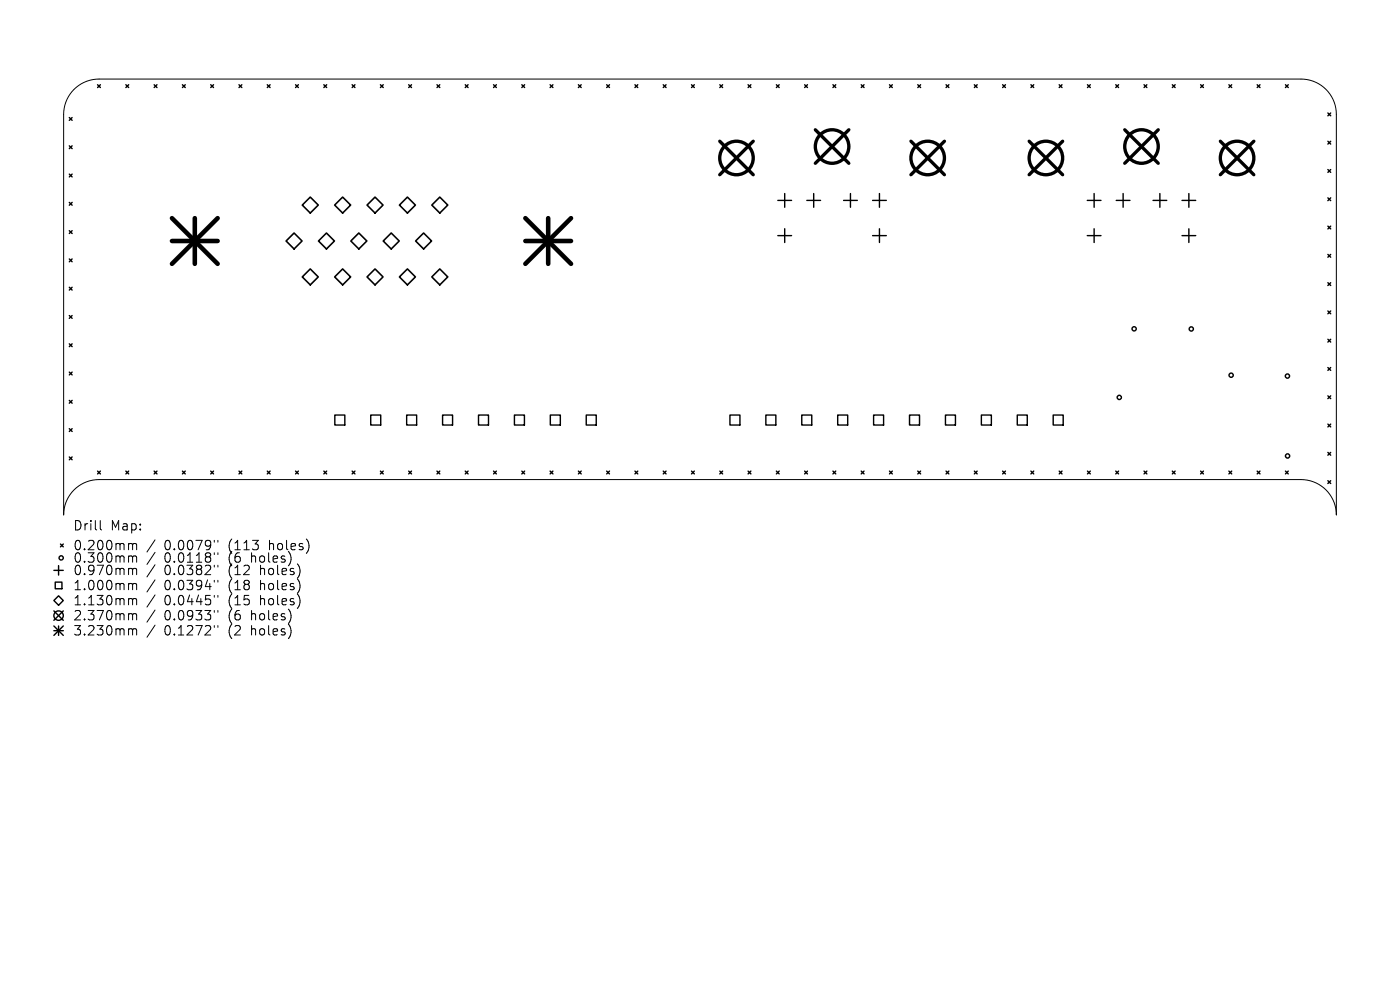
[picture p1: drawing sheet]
<svg xmlns="http://www.w3.org/2000/svg" width="297mm" height="210mm" viewBox="0 0 297 210" stroke-linecap="round" stroke-linejoin="round" font-family="sans-serif">
<defs><g id="words">
<g font-size="2.8">
<text x="15.4" y="112.8">Drill</text>
<text x="23.4" y="112.8">Map:</text>
<text x="15.4" y="117">0.200mm</text>
<text x="15.4" y="119.6">0.300mm</text>
<text x="34.9" y="117">0.0079&quot;</text>
<text x="34.9" y="119.6">0.0118&quot;</text>
<text x="48.6" y="117">(113</text>
<text x="48.6" y="119.6">(6</text>
<text x="53.6" y="119.6">holes)</text>
<text x="57.4" y="117">holes)</text>
<text x="15.4" y="122.3">0.970mm</text>
<text x="15.4" y="125.5">1.000mm</text>
<text x="34.9" y="122.3">0.0382&quot;</text>
<text x="34.9" y="125.5">0.0394&quot;</text>
<text x="48.6" y="122.3">(12</text>
<text x="48.6" y="125.5">(18</text>
<text x="55.5" y="122.3">holes)</text>
<text x="55.5" y="125.5">holes)</text>
<text x="15.4" y="128.7">1.130mm</text>
<text x="15.4" y="131.9">2.370mm</text>
<text x="34.9" y="128.7">0.0445&quot;</text>
<text x="34.9" y="131.9">0.0933&quot;</text>
<text x="48.6" y="128.7">(15</text>
<text x="48.6" y="131.9">(6</text>
<text x="53.6" y="131.9">holes)</text>
<text x="55.5" y="128.7">holes)</text>
<text x="15.4" y="135.1">3.230mm</text>
<text x="34.9" y="135.1">0.1272&quot;</text>
<text x="48.6" y="135.1">(2</text>
<text x="53.6" y="135.1">holes)</text>
</g>
</g></defs>
<g fill="none" stroke="#000" stroke-width=".21">
<path d="M15.7 19a7.5 7.5 0 0 1 5.3-2.2h255a7.5 7.5 0 0 1 7.5 7.5v84.9a7.5 7.5 0 0 0-7.5-7.5h-255a7.5 7.5 0 0 0-7.5 7.5v-84.9a7.5 7.5 0 0 1 2.2-5.3zM21.3 110.4v1.7l.3 .3M27.6 115.3h.2l.3 .3M27.6 117.9h.2l.3 .3M28.1 115.6l.3-.3 .5 .1 .1 1.2M28.1 115.6v1M28.1 118.2v1.1M28.1 118.2l.3-.3 .5 .1 .1 1.3M32.9 114.5l-1.7 2.6M32.9 117.2l-1.7 2.5M32.9 119.8l-1.7 2.6M45.5 114.6v.4"/>
<path d="M45.5 117.3v.3M45.5 119.9v.4M46.2 114.6v.4M46.2 117.3v.3M46.2 119.9v.4M27.6 120.6h.2l.3 .3M27.6 123.8l.4 .1 .1 .2M27.6 127l.4 .1 .1 .2M27.6 130.2h.2l.3 .3M27.6 133.4l.4 .1 .1 .2M28.1 120.9v1M28.1 124.1v1"/>
<path d="M28.1 127.3v1M28.1 130.5v1M28.1 133.7v1M28.1 120.9l.3-.3 .5 .1 .1 1.2M28.1 124.1l.3-.3 .5 .1 .1 1.2M28.1 127.3l.3-.3 .5 .1 .1 1.2M28.1 130.5l.3-.3 .5 .1 .1 1.2M28.1 133.7l.3-.3 .5 .1 .1 1.2M32.9 123l-1.7 2.6M32.9 126.2l-1.7 2.6M32.9 129.4l-1.7 2.6M32.9 132.6l-1.7 2.6"/>
<path d="M45.5 123.1v.4M45.5 126.3v.4M45.5 129.5v.4M45.5 132.7v.4M46.2 123.1v.4M46.2 126.3v.4M46.2 129.5v.4M46.2 132.7v.4"/>
</g>
<g fill="none" stroke="#000" stroke-width=".3">
<path d="M20.7 18l.6 .6M21.3 18l-.6 .6M26.7 18l.6 .6M27.3 18l-.6 .6M32.7 18l.6 .6M33.3 18l-.6 .6M38.7 18l.6 .6M39.3 18l-.6 .6M44.7 18l.6 .6M45.3 18l-.6 .6M50.7 18l.6 .6M51.3 18l-.6 .6"/>
<path d="M56.7 18l.6 .6M57.3 18l-.6 .6M62.7 18l.6 .6M63.3 18l-.6 .6M68.7 18l.6 .6M69.3 18l-.6 .6M74.7 18l.6 .6M75.3 18l-.6 .6M80.7 18l.6 .6M81.3 18l-.6 .6M86.7 18l.6 .6M87.3 18l-.6 .6"/>
<path d="M92.7 18l.6 .6M93.3 18l-.6 .6M98.7 18l.6 .6M99.3 18l-.6 .6M104.7 18l.6 .6M105.3 18l-.6 .6M110.7 18l.6 .6M111.3 18l-.6 .6M116.7 18l.6 .6M117.3 18l-.6 .6M122.7 18l.6 .6M123.3 18l-.6 .6"/>
<path d="M128.7 18l.6 .6M129.3 18l-.6 .6M134.7 18l.6 .6M135.3 18l-.6 .6M140.7 18l.6 .6M141.3 18l-.6 .6M146.7 18l.6 .6M147.3 18l-.6 .6M152.7 18l.6 .6M153.3 18l-.6 .6M158.7 18l.6 .6M159.3 18l-.6 .6"/>
<path d="M164.7 18l.6 .6M165.3 18l-.6 .6M170.7 18l.6 .6M171.3 18l-.6 .6M176.7 18l.6 .6M177.3 18l-.6 .6M182.7 18l.6 .6M183.3 18l-.6 .6M188.7 18l.6 .6M189.3 18l-.6 .6M194.7 18l.6 .6M195.3 18l-.6 .6"/>
<path d="M200.7 18l.6 .6M201.3 18l-.6 .6M206.7 18l.6 .6M207.3 18l-.6 .6M212.7 18l.6 .6M213.3 18l-.6 .6M218.7 18l.6 .6M219.3 18l-.6 .6M224.7 18l.6 .6M225.3 18l-.6 .6M230.7 18l.6 .6M231.3 18l-.6 .6"/>
<path d="M236.7 18l.6 .6M237.3 18l-.6 .6M242.7 18l.6 .6M243.3 18l-.6 .6M248.7 18l.6 .6M249.3 18l-.6 .6M254.7 18l.6 .6M255.3 18l-.6 .6M260.7 18l.6 .6M261.3 18l-.6 .6M266.7 18l.6 .6M267.3 18l-.6 .6"/>
<path d="M272.7 18l.6 .6M273.3 18l-.6 .6M14.7 24.9l.6 .6M14.7 30.9l.6 .6M14.7 36.9l.6 .6M15.3 24.9l-.6 .6M15.3 30.9l-.6 .6M15.3 36.9l-.6 .6M281.7 24l.6 .6M281.7 30l.6 .6M281.7 36l.6 .6M282.3 24l-.6 .6"/>
<path d="M282.3 30l-.6 .6M282.3 36l-.6 .6M14.7 42.9l.6 .6M14.7 48.9l.6 .6M14.7 54.9l.6 .6M15.3 42.9l-.6 .6M15.3 48.9l-.6 .6M15.3 54.9l-.6 .6M165 42.5h2.9M165 50h2.9M166.5 41.1v2.9M166.5 48.5v2.9"/>
<path d="M171.2 42.5h2.9M172.6 41.1v2.9M179 42.5h2.9M180.4 41.1v2.9M185.1 42.5h2.9M185.1 50h2.9M186.6 41.1v2.9M186.6 48.5v2.9M230.7 42.5h2.9M230.7 50h2.9M232.1 41.1v2.9M232.1 48.5v2.9"/>
<path d="M236.8 42.5h2.9M238.3 41.1v2.9M244.6 42.5h2.9M246.1 41.1v2.9M250.8 42.5h2.9M250.8 50h2.9M252.2 41.1v2.9M252.2 48.5v2.9M281.7 42l.6 .6M281.7 48l.6 .6M281.7 54l.6 .6M281.7 60l.6 .6"/>
<path d="M282.3 42l-.6 .6M282.3 48l-.6 .6M282.3 54l-.6 .6M282.3 60l-.6 .6M14.7 60.9l.6 .6M14.7 66.9l.6 .6M14.7 72.9l.6 .6M14.7 78.9l.6 .6M15.3 60.9l-.6 .6M15.3 66.9l-.6 .6M15.3 72.9l-.6 .6M15.3 78.9l-.6 .6"/>
<path d="M281.7 66l.6 .6M281.7 72l.6 .6M281.7 78l.6 .6M282.3 66l-.6 .6M282.3 72l-.6 .6M282.3 78l-.6 .6M14.7 84.9l.6 .6M14.7 90.9l.6 .6M14.7 96.9l.6 .6M15.3 84.9l-.6 .6M15.3 90.9l-.6 .6M15.3 96.9l-.6 .6"/>
<path d="M20.7 99.9l.6 .6M21.3 99.9l-.6 .6M26.7 99.9l.6 .6M27.3 99.9l-.6 .6M32.7 99.9l.6 .6M33.3 99.9l-.6 .6M38.7 99.9l.6 .6M39.3 99.9l-.6 .6M44.7 99.9l.6 .6M45.3 99.9l-.6 .6M50.7 99.9l.6 .6M51.3 99.9l-.6 .6"/>
<path d="M56.7 99.9l.6 .6M57.3 99.9l-.6 .6M62.7 99.9l.6 .6M63.3 99.9l-.6 .6M68.7 99.9l.6 .6M69.3 99.9l-.6 .6M71 88h2.2v2.2h-2.2zM74.7 99.9l.6 .6M75.3 99.9l-.6 .6M78.7 88h2.1v2.2h-2.1zM80.7 99.9l.6 .6M81.3 99.9l-.6 .6"/>
<path d="M86.3 88h2.1v2.2h-2.1zM86.7 99.9l.6 .6M87.3 99.9l-.6 .6M92.7 99.9l.6 .6M93.3 99.9l-.6 .6M93.9 88h2.1v2.2h-2.1zM98.7 99.9l.6 .6M99.3 99.9l-.6 .6M101.5 88h2.1v2.2h-2.1zM104.7 99.9l.6 .6M105.3 99.9l-.6 .6M109.1 88h2.2v2.2h-2.2z"/>
<path d="M110.7 99.9l.6 .6M111.3 99.9l-.6 .6M116.7 99.9l.6 .6M116.8 88h2.1v2.2h-2.1zM117.3 99.9l-.6 .6M122.7 99.9l.6 .6M123.3 99.9l-.6 .6M124.4 88h2.1v2.2h-2.1zM128.7 99.9l.6 .6M129.3 99.9l-.6 .6M134.7 99.9l.6 .6M135.3 99.9l-.6 .6"/>
<path d="M140.7 99.9l.6 .6M141.3 99.9l-.6 .6M146.7 99.9l.6 .6M147.3 99.9l-.6 .6M152.7 99.9l.6 .6M153.3 99.9l-.6 .6M154.9 88h2.1v2.2h-2.1zM158.7 99.9l.6 .6M159.3 99.9l-.6 .6M162.5 88h2.1v2.2h-2.1zM164.7 99.9l.6 .6M165.3 99.9l-.6 .6"/>
<path d="M170.1 88h2.1v2.2h-2.1zM170.7 99.9l.6 .6M171.3 99.9l-.6 .6M176.7 99.9l.6 .6M177.3 99.9l-.6 .6M177.7 88h2.1v2.2h-2.1zM182.7 99.9l.6 .6M183.3 99.9l-.6 .6M185.3 88h2.2v2.2h-2.2zM188.7 99.9l.6 .6M189.3 99.9l-.6 .6M193 88h2.1v2.2h-2.1z"/>
<path d="M194.7 99.9l.6 .6M195.3 99.9l-.6 .6M200.6 88h2.1v2.2h-2.1zM200.7 99.9l.6 .6M201.3 99.9l-.6 .6M206.7 99.9l.6 .6M207.3 99.9l-.6 .6M208.2 88h2.1v2.2h-2.1zM212.7 99.9l.6 .6M213.3 99.9l-.6 .6M215.8 88h2.1v2.2h-2.1zM218.7 99.9l.6 .6"/>
<path d="M219.3 99.9l-.6 .6M223.4 88h2.2v2.2h-2.2zM224.7 99.9l.6 .6M225.3 99.9l-.6 .6M230.7 99.9l.6 .6M231.3 99.9l-.6 .6M236.7 99.9l.6 .6M237.3 99.9l-.6 .6M242.7 99.9l.6 .6M243.3 99.9l-.6 .6M248.7 99.9l.6 .6M249.3 99.9l-.6 .6"/>
<path d="M254.7 99.9l.6 .6M255.3 99.9l-.6 .6M260.7 99.9l.6 .6M261.3 99.9l-.6 .6M266.7 99.9l.6 .6M267.3 99.9l-.6 .6M272.7 99.9l.6 .6M273.3 99.9l-.6 .6M281.7 84l.6 .6M281.7 90l.6 .6M281.7 96l.6 .6M282.3 84l-.6 .6"/>
<path d="M282.3 90l-.6 .6M282.3 96l-.6 .6M12.4 120v2M12.8 115.4l.6 .6M13.4 115.4l-.6 .6M281.7 102l.6 .6M282.3 102l-.6 .6M11.4 121h2M11.4 129.6l2 2M11.4 132.8l2 2M11.4 133.8h2M11.7 123.5h1.4v1.4h-1.4z"/>
<path d="M12.4 126.4l1 1-1 1-1-1zM12.4 132.8v2M13.4 129.6l-2 2M13.4 132.8l-2 2"/>
<circle cx="240.6" cy="69.8" r=".45"/>
<circle cx="252.7" cy="69.8" r=".45"/>
<circle cx="261.2" cy="79.6" r=".45"/>
<circle cx="273.1" cy="79.8" r=".45"/>
<circle cx="237.5" cy="84.3" r=".45"/>
<circle cx="273.2" cy="96.7" r=".45"/>
<circle cx="13" cy="118.3" r=".45"/>
<circle cx="12.4" cy="130.6" r="1"/>
</g>
<g fill="none" stroke="#000" stroke-width=".34">
<path d="M62.4 49.4l1.7 1.7-1.7 1.7-1.7-1.7zM64.1 43.5l1.7-1.7 1.7 1.7-1.7 1.7zM65.8 57l1.7 1.7-1.7 1.7-1.7-1.7zM69.3 49.4l1.7 1.7-1.7 1.7-1.7-1.7zM71 43.5l1.7-1.7 1.7 1.7-1.7 1.7zM72.7 57l1.7 1.7-1.7 1.7-1.7-1.7zM76.1 49.4l1.7 1.7-1.7 1.7-1.7-1.7zM77.9 43.5l1.7-1.7 1.7 1.7-1.7 1.7zM79.6 57l1.7 1.7-1.7 1.7-1.7-1.7zM83 49.4l1.7 1.7-1.7 1.7-1.7-1.7zM84.7 43.5l1.7-1.7 1.7 1.7-1.7 1.7zM84.7 58.7l1.7-1.7 1.7 1.7-1.7 1.7z"/>
<path d="M88.2 51.1l1.7-1.7 1.7 1.7-1.7 1.7zM91.6 43.5l1.7-1.7 1.7 1.7-1.7 1.7zM91.6 58.7l1.7-1.7 1.7 1.7-1.7 1.7z"/>
</g>
<g fill="none" stroke="#000" stroke-width=".71">
<path d="M152.7 30l7.1 7.1M159.8 30l-7.1 7.1M173 27.5l7.1 7.1M180.1 27.5l-7.1 7.1M193.2 30l7.2 7.1M200.4 30l-7.2 7.1M218.3 30l7.1 7.1M225.4 30l-7.1 7.1M238.6 27.5l7.1 7.1M245.7 27.5l-7.1 7.1M258.9 30l7.1 7.1M266 30l-7.1 7.1"/>
<circle cx="156.2" cy="33.5" r="3.6"/>
<circle cx="176.5" cy="31.1" r="3.6"/>
<circle cx="196.8" cy="33.5" r="3.6"/>
<circle cx="221.9" cy="33.5" r="3.6"/>
<circle cx="242.2" cy="31.1" r="3.6"/>
<circle cx="262.4" cy="33.5" r="3.6"/>
</g>
<path d="M36.5 46.3l9.7 9.7M36.5 51.1h9.7M41.3 46.3v9.7M46.2 46.3l-9.7 9.7M111.5 51.1h9.6M111.5 46.3l9.6 9.7M116.3 46.3v9.7M121.1 46.3l-9.6 9.7" fill="none" stroke="#000" stroke-width=".97"/>
<use href="#words"/>
</svg>
